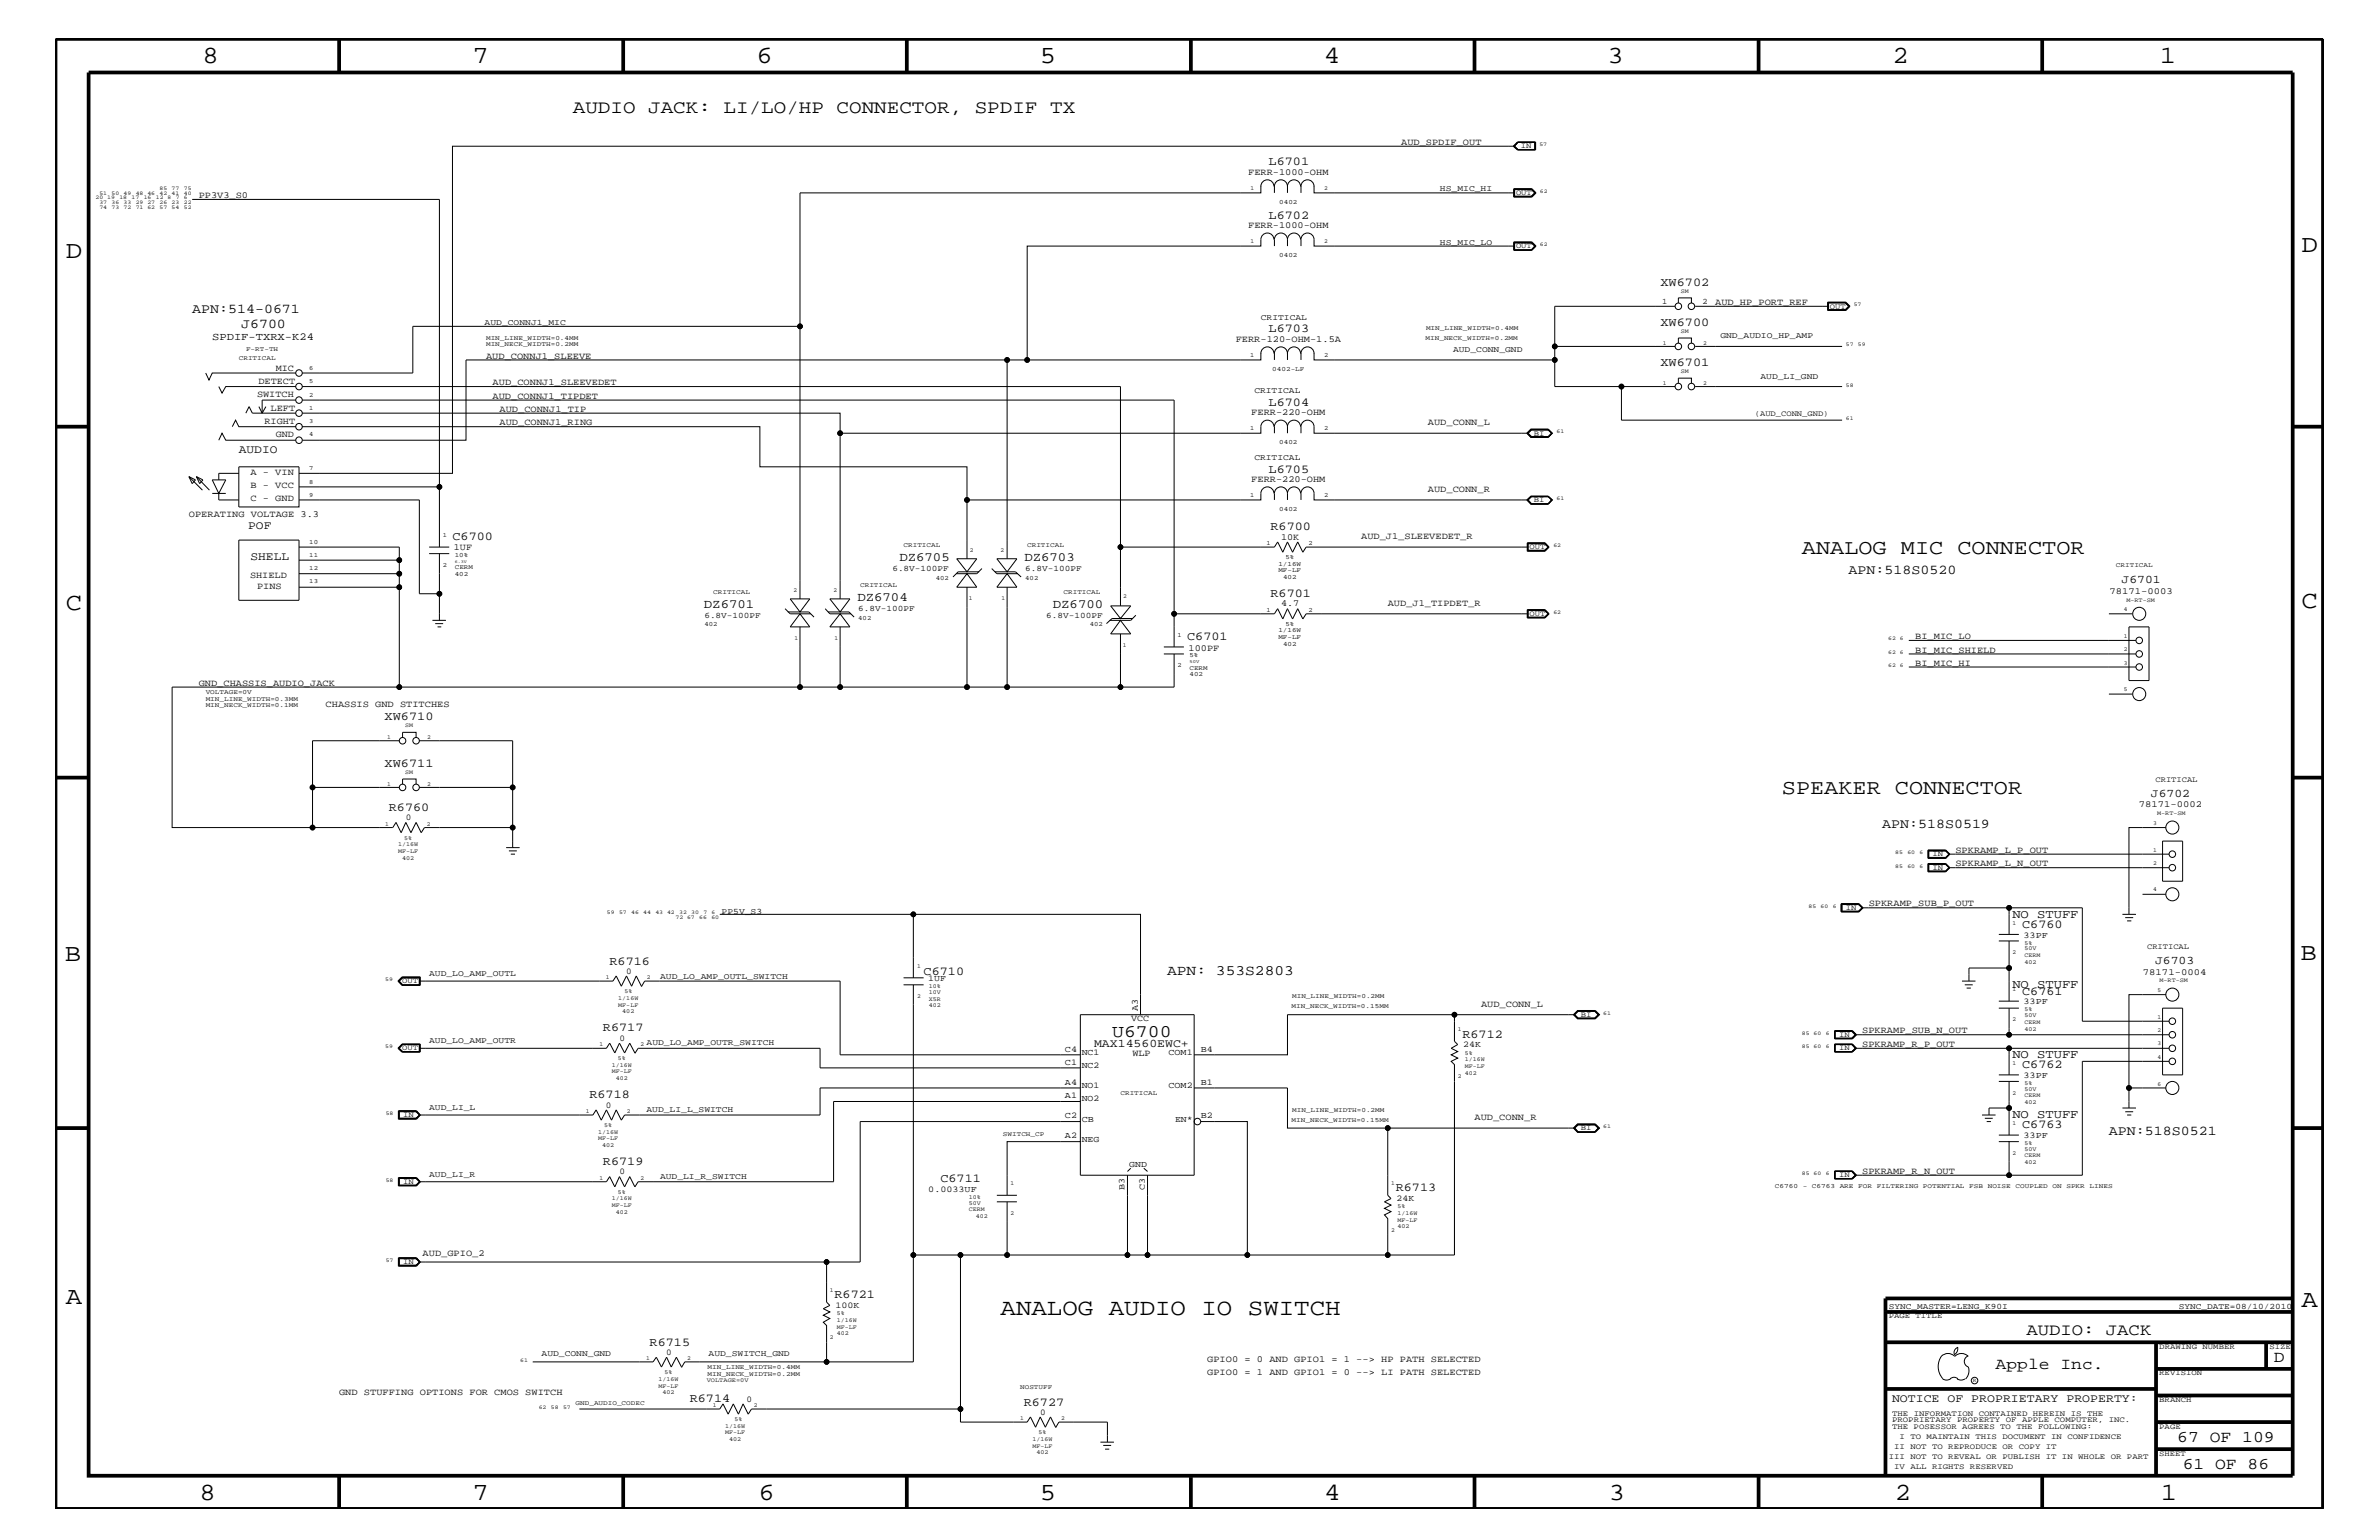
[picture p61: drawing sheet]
<svg xmlns="http://www.w3.org/2000/svg" width="432mm" height="279mm" viewBox="0 0 432 279" stroke-linecap="round" stroke-linejoin="round" font-family="sans-serif">
<defs><g id="words">
<g font-size="4.5">
<text x="36.7" y="11.5">8</text>
<text x="85.8" y="11.5">7</text>
<text x="137.3" y="11.5">6</text>
<text x="188.7" y="11.5">5</text>
<text x="240.3" y="11.5">4</text>
<text x="291.8" y="11.5">3</text>
<text x="343.5" y="11.5">2</text>
<text x="392" y="11.5">1</text>
<text x="11.9" y="46.8">D</text>
<text x="417.7" y="45.7">D</text>
<text x="11.9" y="110.6">C</text>
<text x="417.7" y="110.3">C</text>
<text x="11.8" y="174.3">B</text>
<text x="417.6" y="174.2">B</text>
<text x="11.9" y="236.7">A</text>
<text x="417.7" y="237.1">A</text>
<text x="36.2" y="272.1">8</text>
<text x="85.8" y="272.1">7</text>
<text x="137.7" y="272.1">6</text>
<text x="188.7" y="272.1">5</text>
<text x="240.4" y="272.1">4</text>
<text x="292" y="272.1">3</text>
<text x="343.9" y="272.1">2</text>
<text x="392.2" y="272.1">1</text>
</g>
<text font-size="4.2" x="181.6" y="238.6">ANALOG AUDIO IO SWITCH</text>
<g font-size="3.8">
<text x="327.1" y="100.4">ANALOG MIC CONNECTOR</text>
<text x="323.4" y="144">SPEAKER CONNECTOR</text>
</g>
<text font-size="3.4" x="104" y="20.4">AUDIO JACK: LI/LO/HP CONNECTOR, SPDIF TX</text>
<text font-size="3.2" x="201.9" y="188.1">U6700</text>
<g font-size="3">
<text x="367.8" y="242.3">AUDIO: JACK</text>
<text x="362.2" y="248.4">Apple Inc.</text>
<text x="412.7" y="247.1">D</text>
<text x="395.2" y="261.6">67 OF 109</text>
<text x="396.2" y="266.6">61 OF 86</text>
</g>
<text font-size="2.6" x="211.8" y="176.8">APN: 353S2803</text>
<g font-size="2.5">
<text x="34.9" y="56.8">APN:514-0671</text>
<text x="43.8" y="59.5">J6700</text>
<text x="335.5" y="104.1">APN:518S0520</text>
<text x="341.6" y="150.1">APN:518S0519</text>
<text x="382.8" y="205.9">APN:518S0521</text>
</g>
<g font-size="2.3">
<text x="163.2" y="101.8">DZ6705</text>
<text x="185.9" y="101.8">DZ6703</text>
<text x="127.8" y="110.3">DZ6701</text>
<text x="155.6" y="109.1">DZ6704</text>
<text x="191.1" y="110.3">DZ6700</text>
</g>
<g font-size="2.2">
<text x="230.3" y="30">L6701</text>
<text x="230.3" y="39.7">L6702</text>
<text x="301.4" y="51.8">XW6702</text>
<text x="301.4" y="59.1">XW6700</text>
<text x="230.3" y="60.3">L6703</text>
<text x="301.4" y="66.4">XW6701</text>
<text x="230.3" y="73.7">L6704</text>
<text x="230.3" y="85.8">L6705</text>
<text x="82.1" y="98">C6700</text>
<text x="230.6" y="96.2">R6700</text>
<text x="230.6" y="108.3">R6701</text>
<text x="215.5" y="116.2">C6701</text>
<text x="69.8" y="130.7">XW6710</text>
<text x="69.8" y="139.1">XW6711</text>
<text x="70.6" y="147.1">R6760</text>
<text x="365.3" y="166.5">NO STUFF</text>
<text x="367" y="168.3">C6760</text>
<text x="110.6" y="175">R6716</text>
<text x="167.6" y="176.8">C6710</text>
<text x="365.3" y="179.3">NO STUFF</text>
<text x="367" y="180.5">C6761</text>
<text x="109.4" y="187.1">R6717</text>
<text x="265.4" y="188.2">R6712</text>
<text x="365.3" y="192">NO STUFF</text>
<text x="367" y="193.7">C6762</text>
<text x="107" y="199.2">R6718</text>
<text x="365.3" y="202.9">NO STUFF</text>
<text x="367" y="204.7">C6763</text>
<text x="109.4" y="211.4">R6719</text>
<text x="170.7" y="214.4">C6711</text>
<text x="253.3" y="216.1">R6713</text>
<text x="151.5" y="235.5">R6721</text>
<text x="117.9" y="244.1">R6715</text>
<text x="125.2" y="254.4">R6714</text>
<text x="185.8" y="255">R6727</text>
</g>
<g font-size="2.1">
<text x="43.3" y="82.2">AUDIO</text>
<text x="45" y="96">POF</text>
<text x="45.5" y="101.5">SHELL</text>
<text x="385.1" y="105.8">J6701</text>
<text x="390.4" y="144.6">J6702</text>
<text x="391.2" y="174.9">J6703</text>
<text x="198.6" y="190">MAX14560EWC+</text>
<text x="343.4" y="254.4">NOTICE OF PROPRIETARY PROPERTY:</text>
</g>
<text font-size="1.9" x="38.5" y="61.8">SPDIF-TXRX-K24</text>
<g font-size="1.7">
<text x="254.3" y="26.3">AUD_SPDIF_OUT</text>
<text x="36.1" y="35.9">PP3V3_S0</text>
<text x="226.6" y="31.7">FERR-1000-OHM</text>
<text x="226.6" y="41.4">FERR-1000-OHM</text>
<text x="311.3" y="55.3">AUD_HP_PORT_REF</text>
<text x="88.2" y="65.1">AUD_CONNJ1_SLEEVE</text>
<text x="224.3" y="62">FERR-120-OHM-1.5A</text>
<text x="46.9" y="69.6">DETECT</text>
<text x="50" y="67.3">MIC</text>
<text x="89.4" y="69.9">AUD_CONNJ1_SLEEVEDET</text>
<text x="46.7" y="72.1">SWITCH</text>
<text x="48" y="76.9">RIGHT</text>
<text x="49.1" y="74.5">LEFT</text>
<text x="89.4" y="72.3">AUD_CONNJ1_TIPDET</text>
<text x="90.7" y="77.2">AUD_CONNJ1_RING</text>
<text x="90.7" y="74.7">AUD_CONNJ1_TIP</text>
<text x="227.1" y="75.4">FERR-220-OHM</text>
<text x="259.2" y="77.2">AUD_CONN_L</text>
<text x="50" y="79.4">GND</text>
<text x="45.5" y="88.6">B - VCC</text>
<text x="45.5" y="86.1">A - VIN</text>
<text x="227.1" y="87.5">FERR-220-OHM</text>
<text x="259.2" y="89.3">AUD_CONN_R</text>
<text x="34.3" y="93.8">OPERATING VOLTAGE 3.3</text>
<text x="45.5" y="91">C - GND</text>
<text x="82.4" y="99.9">1UF</text>
<text x="232.5" y="97.9">10K</text>
<text x="247.1" y="97.7">AUD_J1_SLEEVEDET_R</text>
<text x="45.4" y="104.9">SHIELD</text>
<text x="46.7" y="106.9">PINS</text>
<text x="382.9" y="107.7">78171-0003</text>
<text x="232.5" y="110">4.7</text>
<text x="251.9" y="109.9">AUD_J1_TIPDET_R</text>
<text x="215.7" y="118.1">100PF</text>
<text x="347.6" y="115.9">BI_MIC_LO</text>
<text x="347.6" y="118.4">BI_MIC_SHIELD</text>
<text x="36.1" y="124.4">GND_CHASSIS_AUDIO_JACK</text>
<text x="347.6" y="120.8">BI_MIC_HI</text>
<text x="59.1" y="128.3">CHASSIS GND STITCHES</text>
<text x="388.2" y="146.5">78171-0002</text>
<text x="354.9" y="154.7">SPKRAMP_L_P_OUT</text>
<text x="354.9" y="157.2">SPKRAMP_L_N_OUT</text>
<text x="339.2" y="164.5">SPKRAMP_SUB_P_OUT</text>
<text x="389" y="176.8">78171-0004</text>
<text x="205.3" y="185.3">VCC</text>
<text x="206.5" y="183.5" transform="rotate(-90 206.5 183.5)">A3</text>
<text x="268.8" y="182.7">AUD_CONN_L</text>
<text x="205.5" y="191.6">WLP</text>
<text x="338" y="187.5">SPKRAMP_SUB_N_OUT</text>
<text x="338" y="189.9">SPKRAMP_R_P_OUT</text>
<text x="267.6" y="203.2">AUD_CONN_R</text>
<text x="338" y="213">SPKRAMP_R_N_OUT</text>
<text x="76.7" y="227.9">AUD_GPIO_2</text>
<text x="219.1" y="249.5">GPIO0 = 1 AND GPIO1 = 0 --&gt; LI PATH SELECTED</text>
<text x="219.1" y="247.1">GPIO0 = 0 AND GPIO1 = 1 --&gt; HP PATH SELECTED</text>
<text x="61.6" y="253.2">GND STUFFING OPTIONS FOR CMOS SWITCH</text>
</g>
<g font-size="1.6">
<text x="73.7" y="148.8">0</text>
<text x="367.3" y="170.1">33PF</text>
<text x="113.6" y="176.7">0</text>
<text x="168.5" y="178">1UF</text>
<text x="367.3" y="182.2">33PF</text>
<text x="112.4" y="188.8">0</text>
<text x="193.3" y="190.8">C4</text>
<text x="196.3" y="191.4">NC1</text>
<text x="212.1" y="191.4">COM1</text>
<text x="217.9" y="190.8">B4</text>
<text x="265.6" y="190">24K</text>
<text x="193.3" y="193.2">C1</text>
<text x="193.3" y="196.8">A4</text>
<text x="196.3" y="197.4">NO1</text>
<text x="196.3" y="193.7">NC2</text>
<text x="212.1" y="197.4">COM2</text>
<text x="217.9" y="196.8">B1</text>
<text x="367.3" y="195.6">33PF</text>
<text x="110" y="200.9">0</text>
<text x="193.3" y="202.9">C2</text>
<text x="193.3" y="199.2">A1</text>
<text x="196.3" y="203.5">CB</text>
<text x="196.3" y="199.8">NO2</text>
<text x="213.3" y="203.5">EN*</text>
<text x="217.9" y="202.9">B2</text>
<text x="193.3" y="206.5">A2</text>
<text x="196.3" y="207.1">NEG</text>
<text x="367.3" y="206.5">33PF</text>
<text x="112.4" y="213">0</text>
<text x="204.1" y="215.8" transform="rotate(-90 204.1 215.8)">B3</text>
<text x="205" y="211.7">GND</text>
<text x="207.8" y="215.8" transform="rotate(-90 207.8 215.8)">C3</text>
<text x="168.5" y="216.2">0.0033UF</text>
<text x="253.5" y="217.9">24K</text>
<text x="151.6" y="237.3">100K</text>
<text x="120.9" y="245.8">0</text>
<text x="135.5" y="254.3">0</text>
<text x="188.8" y="256.7">0</text>
</g>
<g font-size="1.5">
<text x="261.4" y="34.7">HS_MIC_HI</text>
<text x="261.4" y="44.4">HS_MIC_LO</text>
<text x="88" y="59">AUD_CONNJ1_MIC</text>
<text x="228.9" y="58">CRITICAL</text>
<text x="301.7" y="55.2">1</text>
<text x="309" y="55.2">2</text>
<text x="263.7" y="63.9">AUD_CONN_GND</text>
<text x="312.3" y="61.4">GND_AUDIO_HP_AMP</text>
<text x="227.7" y="71.3">CRITICAL</text>
<text x="319.5" y="68.7">AUD_LI_GND</text>
<text x="227.7" y="83.5">CRITICAL</text>
<text x="162" y="103.7">6.8V-100PF</text>
<text x="186.1" y="103.7">6.8V-100PF</text>
<text x="127.8" y="112.1">6.8V-100PF</text>
<text x="155.8" y="110.9">6.8V-100PF</text>
<text x="189.9" y="112.1">6.8V-100PF</text>
<text x="131" y="165.8">PP5V_S3</text>
<text x="77.9" y="177.1">AUD_LO_AMP_OUTL</text>
<text x="119.8" y="177.6">AUD_LO_AMP_OUTL_SWITCH</text>
<text x="77.9" y="189.3">AUD_LO_AMP_OUTR</text>
<text x="117.3" y="189.7">AUD_LO_AMP_OUTR_SWITCH</text>
<text x="77.9" y="201.4">AUD_LI_L</text>
<text x="117.3" y="201.8">AUD_LI_L_SWITCH</text>
<text x="77.9" y="213.5">AUD_LI_R</text>
<text x="119.8" y="213.9">AUD_LI_R_SWITCH</text>
<text x="342.8" y="237.4">SYNC_MASTER=LENG_K90I</text>
<text x="395.5" y="237.4">SYNC_DATE=08/10/2010</text>
<text x="98.3" y="246">AUD_CONN_GND</text>
<text x="128.6" y="246">AUD_SWITCH_GND</text>
</g>
<g font-size="1.4">
<text x="276" y="26.9">IN</text>
<text x="275.2" y="35.3">OUT</text>
<text x="275.2" y="45.1">OUT</text>
<text x="332.1" y="56">OUT</text>
<text x="318.5" y="75.6">(AUD_CONN_GND)</text>
<text x="278.4" y="79">BI</text>
<text x="278.4" y="91.1">BI</text>
<text x="277.6" y="99.6">OUT</text>
<text x="277.6" y="111.7">OUT</text>
<text x="391.2" y="141.8">CRITICAL</text>
<text x="350.8" y="155.4">IN</text>
<text x="350.8" y="157.8">IN</text>
<text x="335" y="165">IN</text>
<text x="389.7" y="172.2">CRITICAL</text>
<text x="73" y="178.4">OUT</text>
<text x="286.9" y="184.4">BI</text>
<text x="73" y="190.5">OUT</text>
<text x="333.8" y="188.1">IN</text>
<text x="333.8" y="190.5">IN</text>
<text x="73.2" y="202.6">IN</text>
<text x="286.9" y="205.1">BI</text>
<text x="73.2" y="214.7">IN</text>
<text x="333.8" y="213.6">IN</text>
<text x="73.2" y="229.3">IN</text>
<text x="342.8" y="239.2">PAGE TITLE</text>
<text x="391.9" y="244.7">DRAWING NUMBER</text>
<text x="411.9" y="244.7">SIZE</text>
<text x="391.9" y="249.5">REVISION</text>
<text x="343.4" y="256.8">THE INFORMATION CONTAINED HEREIN IS THE</text>
<text x="391.9" y="254.4">BRANCH</text>
<text x="343.4" y="259.3">THE POSESSOR AGREES TO THE FOLLOWING:</text>
<text x="343.4" y="258">PROPRIETARY PROPERTY OF APPLE COMPUTER, INC.</text>
<text x="343.8" y="262.9">II NOT TO REPRODUCE OR COPY IT</text>
<text x="344.8" y="261.1">I TO MAINTAIN THIS DOCUMENT IN CONFIDENCE</text>
<text x="391.9" y="259.3">PAGE</text>
<text x="342.8" y="264.7">III NOT TO REVEAL OR PUBLISH IT IN WHOLE OR PART</text>
<text x="343.8" y="266.6">IV ALL RIGHTS RESERVED</text>
<text x="391.9" y="264.1">SHEET</text>
</g>
<g font-size="1.2">
<text x="232.2" y="36.9">0402</text>
<text x="232.2" y="46.6">0402</text>
<text x="258.8" y="59.8">MIN_LINE_WIDTH=0.4MM</text>
<text x="43.3" y="65.3">CRITICAL</text>
<text x="44.7" y="63.6">F-RT-TH</text>
<text x="88.2" y="61.7">MIN_LINE_WIDTH=0.4MM</text>
<text x="88.2" y="62.9">MIN_NECK_WIDTH=0.2MM</text>
<text x="226.9" y="64.7">1</text>
<text x="240.4" y="64.7">2</text>
<text x="258.7" y="61.8">MIN_NECK_WIDTH=0.2MM</text>
<text x="56.1" y="69.5">5</text>
<text x="56.1" y="67.1">6</text>
<text x="56.1" y="72">2</text>
<text x="230.9" y="67.3">0402-LF</text>
<text x="56.1" y="74.4">1</text>
<text x="56.1" y="76.8">3</text>
<text x="56.1" y="79.2">4</text>
<text x="226.9" y="78">1</text>
<text x="232.2" y="80.5">0402</text>
<text x="240.4" y="78">2</text>
<text x="56.1" y="85.3">7</text>
<text x="56.1" y="87.7">8</text>
<text x="56.1" y="90.1">9</text>
<text x="226.9" y="90.1">1</text>
<text x="232.2" y="92.7">0402</text>
<text x="240.4" y="90.1">2</text>
<text x="56.1" y="98.7">10</text>
<text x="56.1" y="101">11</text>
<text x="80.3" y="97.4">1</text>
<text x="82.5" y="101">10%</text>
<text x="164" y="99.3">CRITICAL</text>
<text x="186.4" y="99.3">CRITICAL</text>
<text x="229.9" y="98.8">1</text>
<text x="233.3" y="101.4">5%</text>
<text x="237.5" y="98.8">2</text>
<text x="56.1" y="103.5">12</text>
<text x="56.1" y="105.9">13</text>
<text x="80.3" y="102.9">2</text>
<text x="82.5" y="103.3">CERM</text>
<text x="82.5" y="104.6">402</text>
<text x="129.5" y="107.7">CRITICAL</text>
<text x="156.1" y="106.5">CRITICAL</text>
<text x="169.8" y="105.2">402</text>
<text x="186.1" y="105.2">402</text>
<text x="193" y="107.7">CRITICAL</text>
<text x="232" y="103.8">MF-LF</text>
<text x="232" y="102.6">1/16W</text>
<text x="232.9" y="105">402</text>
<text x="384" y="102.9">CRITICAL</text>
<text x="127.8" y="113.7">402</text>
<text x="155.8" y="112.5">402</text>
<text x="197.8" y="113.7">402</text>
<text x="229.9" y="111">1</text>
<text x="233.3" y="113.6">5%</text>
<text x="237.5" y="111">2</text>
<text x="213.7" y="115.6">1</text>
<text x="215.9" y="119.2">5%</text>
<text x="232" y="114.8">1/16W</text>
<text x="232" y="115.9">MF-LF</text>
<text x="232.9" y="117.2">402</text>
<text x="37.3" y="125.9">VOLTAGE=0V</text>
<text x="213.7" y="121">2</text>
<text x="215.9" y="122.7">402</text>
<text x="215.9" y="121.5">CERM</text>
<text x="37.3" y="127.1">MIN_LINE_WIDTH=0.3MM</text>
<text x="37.3" y="128.3">MIN_NECK_WIDTH=0.1MM</text>
<text x="234.4" y="182.9">MIN_NECK_WIDTH=0.15MM</text>
<text x="234.5" y="181">MIN_LINE_WIDTH=0.2MM</text>
<text x="203.4" y="198.7">CRITICAL</text>
<text x="234.4" y="203.6">MIN_NECK_WIDTH=0.15MM</text>
<text x="234.5" y="201.7">MIN_LINE_WIDTH=0.2MM</text>
<text x="182" y="206">SWITCH_CP</text>
<text x="322.2" y="215.6">C6760</text>
<text x="327.2" y="215.6">-</text>
<text x="328.9" y="215.6">C6763</text>
<text x="333.9" y="215.6">ARE</text>
<text x="337.3" y="215.6">FOR</text>
<text x="340.6" y="215.6">FILTERING</text>
<text x="349" y="215.6">POTENTIAL</text>
<text x="357.4" y="215.6">FSB</text>
<text x="360.8" y="215.6">NOISE</text>
<text x="365.8" y="215.6">COUPLED</text>
<text x="372.5" y="215.6">ON</text>
<text x="375.1" y="215.6">SPKR</text>
<text x="379.3" y="215.6">LINES</text>
<text x="128.4" y="248.4">MIN_LINE_WIDTH=0.4MM</text>
<text x="128.4" y="249.6">MIN_NECK_WIDTH=0.2MM</text>
<text x="185.2" y="252">NOSTUFF</text>
<text x="104.5" y="255">GND_AUDIO_CODEC</text>
</g>
<g font-size="1.1">
<text x="227" y="34.4">1</text>
<text x="240.4" y="34.4">2</text>
<text x="227" y="44.1">1</text>
<text x="240.4" y="44.1">2</text>
<text x="305.1" y="53.2">SM</text>
<text x="301.8" y="62.5">1</text>
<text x="305.1" y="60.4">SM</text>
<text x="309.1" y="62.5">2</text>
<text x="301.8" y="69.8">1</text>
<text x="305.1" y="67.7">SM</text>
<text x="309.1" y="69.8">2</text>
<text x="176" y="100.1">2</text>
<text x="181.6" y="100.1">2</text>
<text x="144" y="107.4">2</text>
<text x="151.3" y="107.4">2</text>
<text x="175.9" y="108.9">1</text>
<text x="181.8" y="108.9">1</text>
<text x="203.9" y="108.6">2</text>
<text x="385.5" y="110.9">4</text>
<text x="386" y="109.2">M-RT-SM</text>
<text x="144.2" y="116.2">1</text>
<text x="151.5" y="116.2">1</text>
<text x="203.8" y="117.4">1</text>
<text x="385.5" y="115.7">1</text>
<text x="385.5" y="118.1">2</text>
<text x="385.5" y="125.4">5</text>
<text x="385.5" y="120.6">3</text>
<text x="73.5" y="131.9">SM</text>
<text x="70.3" y="134.1">1</text>
<text x="77.6" y="134.1">2</text>
<text x="70.3" y="142.5">1</text>
<text x="73.5" y="140.4">SM</text>
<text x="77.6" y="142.5">2</text>
<text x="69.9" y="149.8">1</text>
<text x="77.5" y="149.8">2</text>
<text x="390.8" y="149.6">3</text>
<text x="391.5" y="147.9">M-RT-SM</text>
<text x="72.3" y="154.7">MF-LF</text>
<text x="72.3" y="153.5">1/16W</text>
<text x="73" y="156">402</text>
<text x="73.4" y="152.3">5%</text>
<text x="390.8" y="154.5">1</text>
<text x="390.8" y="161.7">4</text>
<text x="390.8" y="156.9">2</text>
<text x="365.3" y="167.8">1</text>
<text x="365.3" y="173.2">2</text>
<text x="367.5" y="171.4">5%</text>
<text x="367.5" y="172.4">50V</text>
<text x="367.5" y="173.7">CERM</text>
<text x="110" y="177.7">1</text>
<text x="117.4" y="177.7">2</text>
<text x="166.5" y="175.6">1</text>
<text x="168.6" y="179.3">10%</text>
<text x="365.3" y="179.9">1</text>
<text x="367.5" y="174.9">402</text>
<text x="391.6" y="179.9">5</text>
<text x="392" y="178.3">M-RT-SM</text>
<text x="112.2" y="182.7">MF-LF</text>
<text x="112.2" y="181.4">1/16W</text>
<text x="112.9" y="183.8">402</text>
<text x="113.3" y="180.2">5%</text>
<text x="166.5" y="181">2</text>
<text x="168.6" y="182.7">402</text>
<text x="168.6" y="181.6">X5R</text>
<text x="168.6" y="180.4">10V</text>
<text x="365.3" y="185.3">2</text>
<text x="367.5" y="184.6">50V</text>
<text x="367.5" y="183.5">5%</text>
<text x="367.5" y="185.8">CERM</text>
<text x="391.6" y="184.9">1</text>
<text x="108.8" y="189.8">1</text>
<text x="116.2" y="189.8">2</text>
<text x="264.6" y="187.1">1</text>
<text x="265.9" y="191.4">5%</text>
<text x="367.5" y="187">402</text>
<text x="391.6" y="187.2">2</text>
<text x="391.6" y="189.7">3</text>
<text x="111" y="193.6">1/16W</text>
<text x="111" y="194.8">MF-LF</text>
<text x="111.8" y="195.9">402</text>
<text x="112.1" y="192.3">5%</text>
<text x="264.6" y="195.6">2</text>
<text x="265.9" y="192.6">1/16W</text>
<text x="265.9" y="193.7">MF-LF</text>
<text x="265.9" y="195">402</text>
<text x="365.3" y="193.2">1</text>
<text x="367.5" y="197.9">50V</text>
<text x="367.5" y="196.8">5%</text>
<text x="391.6" y="197">6</text>
<text x="391.6" y="192.1">4</text>
<text x="106.3" y="201.9">1</text>
<text x="113.8" y="201.9">2</text>
<text x="365.3" y="198.7">2</text>
<text x="367.5" y="200.3">402</text>
<text x="367.5" y="199.1">CERM</text>
<text x="108.6" y="205.7">1/16W</text>
<text x="108.6" y="206.9">MF-LF</text>
<text x="109.3" y="208.1">402</text>
<text x="109.7" y="204.4">5%</text>
<text x="365.3" y="204.1">1</text>
<text x="365.3" y="209.6">2</text>
<text x="367.5" y="208.8">50V</text>
<text x="367.5" y="207.7">5%</text>
<text x="108.8" y="214.1">1</text>
<text x="116.2" y="214.1">2</text>
<text x="183.4" y="215">1</text>
<text x="252.5" y="215">1</text>
<text x="367.5" y="211.3">402</text>
<text x="367.5" y="210">CERM</text>
<text x="111" y="217.8">1/16W</text>
<text x="111" y="219">MF-LF</text>
<text x="111.8" y="220.2">402</text>
<text x="112.1" y="216.6">5%</text>
<text x="175.9" y="217.5">10%</text>
<text x="175.9" y="218.6">50V</text>
<text x="175.9" y="219.7">CERM</text>
<text x="177.1" y="220.9">402</text>
<text x="183.4" y="220.4">2</text>
<text x="253.7" y="219.2">5%</text>
<text x="253.7" y="221.7">MF-LF</text>
<text x="253.7" y="220.4">1/16W</text>
<text x="252.5" y="223.5">2</text>
<text x="253.7" y="222.9">402</text>
<text x="150.6" y="234.4">1</text>
<text x="151.9" y="239.9">1/16W</text>
<text x="151.9" y="238.6">5%</text>
<text x="150.6" y="242.9">2</text>
<text x="151.9" y="241.1">MF-LF</text>
<text x="151.9" y="242.3">402</text>
<text x="117.3" y="246.7">1</text>
<text x="119.5" y="250.6">1/16W</text>
<text x="119.5" y="251.7">MF-LF</text>
<text x="120.6" y="249.3">5%</text>
<text x="124.7" y="246.7">2</text>
<text x="128.3" y="250.7">VOLTAGE=0V</text>
<text x="120.2" y="252.9">402</text>
<text x="129.4" y="255.2">1</text>
<text x="133.3" y="257.8">5%</text>
<text x="136.8" y="255.2">2</text>
<text x="185.2" y="257.7">1</text>
<text x="192.6" y="257.7">2</text>
<text x="131.6" y="259">1/16W</text>
<text x="131.6" y="260.2">MF-LF</text>
<text x="132.3" y="261.4">402</text>
<text x="187.4" y="262.7">MF-LF</text>
<text x="187.4" y="261.4">1/16W</text>
<text x="188.1" y="263.8">402</text>
<text x="188.5" y="260.2">5%</text>
</g>
<g font-size="1">
<text x="279.4" y="26.5">57</text>
<text x="18" y="35.3">51</text>
<text x="20.2" y="35.3">50</text>
<text x="22.4" y="35.3">49</text>
<text x="24.6" y="35.3">48 46</text>
<text x="29" y="34.5">85</text>
<text x="29" y="35.3">42</text>
<text x="31.2" y="34.5">77</text>
<text x="31.2" y="35.3">41</text>
<text x="33.4" y="34.5">75</text>
<text x="33.4" y="35.3">40</text>
<text x="279.5" y="35">62</text>
<text x="17.4" y="36.2">20 19</text>
<text x="18" y="38">74</text>
<text x="18" y="37">37</text>
<text x="20.2" y="38">73</text>
<text x="20.2" y="37">36</text>
<text x="21.7" y="36.2">18</text>
<text x="22.4" y="38">72</text>
<text x="22.4" y="37">33</text>
<text x="23.9" y="36.2">17</text>
<text x="24.6" y="38">71 62</text>
<text x="24.6" y="37">29 27</text>
<text x="26.1" y="36.2">16</text>
<text x="28.3" y="36.2">12 8</text>
<text x="29" y="38">57</text>
<text x="29" y="37">26</text>
<text x="31.2" y="38">54</text>
<text x="31.2" y="37">23</text>
<text x="31.9" y="36.2">7</text>
<text x="33.4" y="38">52</text>
<text x="33.4" y="36.2">6</text>
<text x="33.4" y="37">22</text>
<text x="279.5" y="44.6">62</text>
<text x="336.5" y="55.6">57</text>
<text x="335" y="62.9">57</text>
<text x="337.2" y="62.9">59</text>
<text x="335" y="70.1">58</text>
<text x="335" y="76.2">61</text>
<text x="282.5" y="78.6">61</text>
<text x="282.5" y="90.7">61</text>
<text x="281.9" y="99.3">62</text>
<text x="281.9" y="111.4">62</text>
<text x="342.7" y="116.2">62 6</text>
<text x="342.7" y="118.6">62 6</text>
<text x="342.7" y="121">62 6</text>
<text x="344" y="155">85</text>
<text x="346.2" y="155">60</text>
<text x="348.4" y="155">6</text>
<text x="344" y="157.4">85</text>
<text x="346.2" y="157.4">60</text>
<text x="348.4" y="157.4">6</text>
<text x="110.2" y="165.9">59</text>
<text x="112.4" y="165.9">57</text>
<text x="114.6" y="165.9">46</text>
<text x="116.8" y="165.9">44</text>
<text x="119" y="165.9">43 42</text>
<text x="122.6" y="166.7">72 67</text>
<text x="123.3" y="165.9">32</text>
<text x="125.5" y="165.9">30</text>
<text x="126.9" y="166.7">66</text>
<text x="127.7" y="165.9">7</text>
<text x="129.1" y="165.9">6</text>
<text x="129.1" y="166.7">60</text>
<text x="328.3" y="164.7">85</text>
<text x="330.5" y="164.7">60</text>
<text x="332.7" y="164.7">6</text>
<text x="69.9" y="178">59</text>
<text x="291" y="184.1">61</text>
<text x="69.9" y="190.2">59</text>
<text x="327.1" y="187.7">85 60</text>
<text x="327.1" y="190.2">85 60</text>
<text x="331.4" y="187.7">6</text>
<text x="331.4" y="190.2">6</text>
<text x="70" y="202.3">58</text>
<text x="291" y="204.7">61</text>
<text x="70" y="214.4">58</text>
<text x="327.1" y="213.2">85 60</text>
<text x="331.4" y="213.2">6</text>
<text x="70" y="229">57</text>
<text x="94.4" y="247.1">61</text>
<text x="358.1" y="250.7">R</text>
<text x="97.8" y="255.6">62</text>
<text x="100" y="255.6">58</text>
<text x="102.2" y="255.6">57</text>
</g>
<g font-size=".8">
<text x="82.5" y="102.1">6.3V</text>
<text x="215.9" y="120.3">50V</text>
</g>
</g></defs>
<g fill="none" stroke="#000" stroke-width=".18">
<path d="M34.9 36.2h44.9v63.1M228.9 33.7v1.3h-83.7v73.7M228.9 33.8a1.19 1.19 0 0 1 1.1-1.2 1.19 1.19 0 0 1 1.2 1.2M231.3 33.8a1.19 1.19 0 0 1 1.2-1.2 1.19 1.19 0 0 1 1.2 1.2 1.19 1.19 0 0 1 1.2-1.2 1.19 1.19 0 0 1 1.2 1.2M231.3 33.7v1.3M233.7 33.7v1.3M236.1 33.8a1.19 1.19 0 0 1 1.2-1.2 1.19 1.19 0 0 1 1.2 1.2M236.1 33.7v1.3M238.5 33.7v1.3h36.4M274.7 26.5l.7-.7h3.3v1.4h-3.3zM274.7 34.2h3.3l.8 .8-.8 .8h-3.3zM274.9 26.5h-192.8v59.4h-27.8"/>
<path d="M274.9 34.4h3.1l.6 .6-.6 .6h-3.1zM275.5 25.9l-.6 .6 .6 .6M275.5 27.1h3.1M275.5 25.8l-.8 .7 .8 .7M275.5 25.9l-.7 .6 .7 .6M275.5 25.9h3.1M278 34.3h-3.2v1.4h3.2M278 34.3l.7 .7-.7 .7M278 34.3l.6 .7-.6 .7M278.6 25.9v1.2M278.6 25.8v1.4M145.2 59.2h-70.3v8.5h-20"/>
<path d="M231.2 43.5a1.19 1.19 0 0 0-1.2-1.2 1.19 1.19 0 0 0-1.1 1.2v1.1h-42.5v20.7h42.5v-1.3M233.7 43.5a1.19 1.19 0 0 1 1.2-1.2 1.19 1.19 0 0 1 1.2 1.2M233.7 43.5a1.19 1.19 0 0 0-1.2-1.2 1.19 1.19 0 0 0-1.2 1.2v1.1M233.7 43.5v1.1M236.1 44.6v-1.1a1.19 1.19 0 0 1 1.2-1.2 1.19 1.19 0 0 1 1.2 1.2v1.1h36.4M274.7 43.9h3.3l.8 .7-.8 .8h-3.3zM274.8 45.3h3.2M274.8 45.4v-1.4h3.2l.7 .6-.7 .8M274.8 44.1h3.2M274.9 44.1v1.2M278 44.1l.6 .5-.6 .7M304 55.6h-21.8v7.3h21.8"/>
<path d="M304.6 55v-1h2.4v1M307.7 55.6h24.2M331.7 54.8h3.3l.8 .8-.8 .7h-3.3zM331.9 55h3l.6 .6-.6 .6h-3zM334.9 54.9l.7 .7-.7 .6h-3.1M334.9 54.9l.8 .7-.8 .7M334.9 54.9h-3.1v1.4M37.3 67.7l.6 1.2 .6-1.2h15.2M39.7 70.1l.6 1.2 .7-1.2h12.7M39.7 79.9l.6-1.3 .7 1.3h12.7M42.2 77.4l.6-1.2 .5 1.2h10.4M44.6 75l.6-1.2 .6 1.2h7.9"/>
<path d="M47 73.8l.6 1.2M48.3 73.8l-.7 1.2M53.7 72.6h-6.1v2.4M54.9 77.4h83v7.3h37.6v6h53.4v-1.2a1.19 1.19 0 0 1 1.1-1.2 1.19 1.19 0 0 1 1.2 1.2M54.9 75h97.6v3.6h76.4v-1.2a1.19 1.19 0 0 1 1.1-1.2 1.19 1.19 0 0 1 1.2 1.2M54.9 70.1h148.5v29.2M54.9 72.6h158.2v38.8M152.5 78.6v30.1M182.8 65.3h-98.2v14.6h-29.7M186.4 65.3h-3.6v36.1M228.9 64.1a1.19 1.19 0 0 1 1.1-1.2 1.19 1.19 0 0 1 1.2 1.2M231.3 64.1a1.19 1.19 0 0 1 1.2-1.2 1.19 1.19 0 0 1 1.2 1.2 1.19 1.19 0 0 1 1.2-1.2 1.19 1.19 0 0 1 1.2 1.2"/>
<path d="M231.3 64v1.3M233.7 77.4a1.19 1.19 0 0 1 1.2-1.2 1.19 1.19 0 0 1 1.2 1.2M233.7 77.4a1.19 1.19 0 0 0-1.2-1.2 1.19 1.19 0 0 0-1.2 1.2v1.2M233.7 64v1.3M233.7 77.4v1.2M236.1 64.1a1.19 1.19 0 0 1 1.2-1.2 1.19 1.19 0 0 1 1.2 1.2M236.1 64v1.3M238.5 64v1.3h43.7M277.3 78.6l.7-.6h3l.7 .6-.7 .7h-3zM277.9 77.9h3.1l.7 .7-.7 .8h-3.1l-.7-.8zM277.9 77.8h3.1l.8 .8-.8 .8h-3.1l-.8-.8zM281 78h-3l-.6 .6h-38.9v-1.2a1.19 1.19 0 0 0-1.2-1.2 1.19 1.19 0 0 0-1.2 1.2v1.2"/>
<path d="M281 78l.6 .6-.6 .6h-3l-.6-.6M282.2 62.9v7.2h21.8M294.3 70.1v6.1h40M304.6 62.3v-1h2.4v1M304.6 69.5v-.9h2.4v.9M307.7 62.9h26.6M307.7 70.1h26.6M34.3 86.5l2.4 2.4M34.3 86.5l1.2 .6-.6 .6zM35.6 86.5l1.2 .6-.6 .6zM35.6 86.5l2.4 2.4M38.5 87.1h2.5l-1.3 2.4z"/>
<path d="M38.5 89.5h2.5M39.7 89.5v1.2h3.6M43.3 84.7h11v7.3h-11zM43.3 98h11v10.9h-11zM43.3 85.9h-3.6v1.2M54.3 90.7h21.8v17h3.7v-7.3M54.3 99.3h18.2v2.3h-18.2M54.3 88.3h25.5M77.9 99.3h3.6M175.5 90.7v10.7M233.7 89.5a1.19 1.19 0 0 1 1.2-1.2 1.19 1.19 0 0 1 1.2 1.2M233.7 89.5a1.19 1.19 0 0 0-1.2-1.2 1.19 1.19 0 0 0-1.2 1.2v1.2"/>
<path d="M233.7 89.5v1.2M277.2 98.5h3.2l.8 .8-.8 .7h-3.2zM277.3 98.5v1.4h3.1l.7-.6-.7-.8M277.3 98.6h3.1l.6 .7M277.4 90.7l.6 .7h3M277.4 99.3h-40.3l-.6 .9-1-1.9-.9 1.9-.9-1.9-.9 1.9-.9-1.9-.6 1h-27.9v10.6M281 90.1h-3l-.6 .6h-38.9v-1.2a1.19 1.19 0 0 0-1.2-1.2 1.19 1.19 0 0 0-1.2 1.2v1.2M281 90.1h-3l-.7 .6 .7 .7h3M281 90h-3.1l-.7 .7 .7 .8h3.1M281 90h-3.1l-.8 .7 .8 .8h3.1M281 90l.8 .7-.8 .8M281 90l.7 .7-.7 .8"/>
<path d="M281 90.1l.7 .6-.7 .7M281 90.1l.6 .6-.6 .7M281 99.3l-.6 .6h-3.1M281 99.3l-.7 .6M281 99.3l-.7-.6h-2.9v1.2M54.3 104.1h18.2M54.3 106.5h18.2M72.5 101.6v23.1M77.9 100.4h3.6M78.5 112.6h2.4M79 113.1h1.4M79.4 113.7h.7"/>
<path d="M79.8 107.7v4.9M142.5 110.4l.9 1h3.8M143 111h3.8l.9 1M143.4 108.7h3.6l-1.8 2.3zM145.2 111.4l1.8 2.3h-3.6zM145.2 113.7v11h7.3M149.8 110.4l.8 1h3.8M150.3 111h3.8l.9 1M150.6 108.7h3.7l-1.8 2.3zM152.5 111.4l1.8 2.3h-3.7zM152.5 113.7v11h23M173.7 101.4h3.6l-1.8 2.3z"/>
<path d="M175.5 104.1l1.8 2.4h-3.6zM175.5 106.5v18.2h7.3M177.7 103.7h-3.8l-.9 1M178.2 103.2l-.9 .9h-3.7M180 103.2l.9 .9h3.8M180.6 103.7h3.7l1 1M180.9 101.4h3.7l-1.8 2.3zM182.8 104.1l1.8 2.4h-3.7zM182.8 106.5v18.2h20.6M201.6 109.9h3.6l-1.8 2.3zM203.4 112.6l1.8 2.4h-3.6zM203.4 115v9.7h9.7v-6.1"/>
<path d="M205.6 112.2h-3.8l-1 .9M206.2 111.6l-1 1h-3.8M211.2 118.6h3.7M211.2 117.4h3.7M277.2 110.6h3.2l.8 .8-.8 .7h-3.2zM277.4 111.4h-40.3l-.6 .9-1-1.9-.9 1.9-.9-1.9-.9 1.9-.9-1.9-.6 1h-18.2v6M277.4 110.8h2.9l.7 .6-.7 .6h-2.9zM280.4 110.7h-3.1v1.3h3.1M280.4 110.7l.7 .7-.7 .6M280.4 110.7l.6 .7M281 111.4l-.6 .6M346.5 116.2h41.2"/>
<path d="M346.5 118.6h41.2M382.8 111.4h4.2M386.4 113.7h3.7v9.8h-3.7zM72.5 134.4h-15.8v8.5M73.1 133.8v-.9h2.4v.9M76.1 134.4h16.9v8.5M145.2 124.7h-114v25.4h25.5M346.5 121h41.2M382.8 125.9h4.2M56.7 142.9v7.2h14.6l.6-.9 .9 1.9 .9-1.9 .9 1.9 .9-1.9 1 1.9 .5-1h16v-7.2h-16.9M56.7 142.9h15.8M73.1 142.3v-1h2.4v1"/>
<path d="M91.9 153.8h2.4M92.4 154.4h1.4M92.7 155h.8M93 150.1v3.7M349.9 156.7h3.2l.8 .7-.8 .8h-3.2zM349.9 154.2h3.2l.8 .8-.8 .7h-3.2zM350 156.7h3.1l.7 .7-.7 .7h-3.1zM350 154.4h3.1M350.1 156.8h3l.6 .6-.6 .6h-3zM350.1 154.4v1.2h3l.6-.6M353.1 154.4l.7 .6M353.1 154.4l.6 .6"/>
<path d="M353.7 157.4h40M353.7 155h40M353.8 155l-.7-.7h-3.1v1.4M353.8 155l-.7 .6h-3.1M353.8 155l-.7 .7M392.5 152.6h3.7v7.3h-3.7zM393.1 150.1h-6.7v15.8M72.2 178l.8-.8h3.3v1.6h-3.3zM73 178.8l-.7-.8 .7-.7h3.2v1.5M73.1 177.4h3v1.3h-3M73.1 177.4l-.7 .6 .7 .7M73.1 177.4l-.6 .6 .6 .7"/>
<path d="M76.1 178h35.2l.5-.9 1 1.8 .9-1.8 .9 1.8 .9-1.8 .9 1.8M116.4 179l.6-1h35.5v13.4h43.6M130.6 165.9h35.2M164 178.7h3.6M164 177.4h3.6M165.8 177.4v-11.5h41.2v18.2M165.8 178.7v49h8.5M334.2 163.9h3.2l.8 .8-.8 .8h-3.2zM334.2 165.4h3.2M334.2 164h3.2M334.3 164v1.4M334.3 164.1h3l.7 .6-.7 .6h-3z"/>
<path d="M337.4 164l.7 .7-.7 .7M337.4 164l.6 .7M338 164.7l-.6 .7M338 164.7h26.7M356.1 178h2.5M356.6 178.7h1.5M357 179.3h.7M362.8 170.7h3.6M362.8 169.5h3.6M364.7 169.5v-4.8h13.3v20.6h15.7M364.7 175.6h-7.3v2.4M364.7 170.7v10.9"/>
<path d="M385.2 165.9h2.5M385.7 166.5h1.5M386.1 167.1h.7M388.9 162.2h4.2M73 189.4h3.3v1.5h-3.3M73 189.4l-.8 .8 .8 .7M73 189.4l-.7 .8 .7 .7M73.1 189.5h3v1.3h-3M73.1 189.5l-.7 .7 .7 .6M73.1 189.5l-.6 .7 .6 .6M76.1 190.2h34l.6-.9 .9 1.7 .8-1.7 1 1.7 .9-1.7 .9 1.7M76.2 189.4v1.5"/>
<path d="M115.2 191.1l.6-.9h33v3.5h47.3M196.1 184.1h20.6v29.1h-20.6zM196.1 197.4h-47.3v4.9h-35.4l-.6 .9-1-1.8-.8 1.8-.9-1.8-1 1.8-.9-1.8-.6 .9h-31.5M196.1 199.8h-44.8v14.6h-35.5l-.6 .9-.9-1.8-.9 1.8-1-1.8-.8 1.8-.9-1.8-.6 .9h-34M216.7 197.4h17v7.3h18.2M264 184.1v4.8l.6 .6-1.2 .7 1.2 .6-1.2 .6 1.2 .6-1.2 .6 .6 .6v34.5h-12.1v-6.6l-.6-.7 1.2-.6-1.2-.6 1.2-.6-1.2-.6 1.2-.5-.6-.6v-12.2M285.8 184.1l.6 .6h3.1l.6-.6-.6-.6h-3.1l-.6 .6h-52.1v7.3h-17M286.3 183.3h3.3l.7 .8-.7 .8h-3.3l-.7-.8zM289.5 183.4h-3.1l-.6 .7 .6 .7h3.1M289.5 183.4h-3.2l-.6 .7 .6 .7h3.2M289.5 183.4l.7 .7-.7 .7M333 187h3.2l.8 .7-.8 .8h-3.2z"/>
<path d="M333 187.1h3.2l.7 .6-.7 .7h-3.2M333.1 187.1v1.3M333.1 187.1h3l.6 .6M336.1 189.5h-3v1.3h3M336.1 187.1l.7 .6-.7 .7M336.1 189.5l.7 .7-.7 .6M336.1 189.5l.6 .7M336.2 189.4h-3.2v1.5h3.2M336.2 189.4l.8 .8-.8 .7M336.2 189.4l.7 .8-.7 .7M336.7 187.7l-.6 .6h-3M336.7 187.7h57"/>
<path d="M336.7 190.2l-.6 .6M336.7 190.2h57M362.8 195h3.6M362.8 182.9h3.6M362.8 181.6h3.6M362.8 196.2h3.6M364.7 196.2v4.8h-3.7v1.3M364.7 182.9v4.8M364.7 190.2v4.8M386.4 197.4v3.6M392.5 182.9h3.7v12.1h-3.7zM393.1 180.5h-6.7v16.9h6.7"/>
<path d="M393.7 192.6h-15.7v20.6h-13.3v-6.1M72.3 201.5h3.3l.7 .8-.7 .8h-3.3zM72.3 213.6h3.3l.7 .8-.7 .8h-3.3zM72.4 202.9h3.1M72.4 201.6h3.1l.7 .7-.7 .6M72.4 201.5v1.5h3.1l.8-.7M72.5 213.8h3l.6 .6-.6 .6h-3zM75.5 213.7h-3.1v1.4h3.1M75.5 201.5l.8 .8M75.5 213.7l.7 .7-.7 .7M75.5 213.7l.8 .7M76.1 202.3l-.6-.6h-3v1.2"/>
<path d="M76.1 202.3l-.6 .6M76.3 214.4l-.8 .7M180.9 218h3.7M180.9 216.9h3.7M182.8 218v9.7h21.8M196.1 207.1h-13.3v9.8M196.1 203.5h-40v25.5h-6.1M204.6 213.2v14.5M205.2 211.9l-.6 .6M207.6 211.9l.7 .6M208.3 213.2v14.5h18.1M217.9 203.5h8.5v24.2h25.5"/>
<path d="M285.8 204.7l.6 .6h3.1M286.3 204h3.2l.7 .7-.7 .7h-3.2l-.6-.7zM286.3 203.9h3.3l.7 .8-.7 .7h-3.3l-.7-.7zM289.5 204.1h-3.1l-.6 .6h-33.9M289.5 204.1h-3.1l-.6 .6 .6 .6h3.1M289.5 204.1l.7 .6-.7 .6M289.5 204.1l.6 .6-.6 .6M336.1 212.5h-3v1.3h3M336.1 212.5l.7 .7-.7 .6M336.1 212.5l.6 .7M336.2 212.5h-3.2v1.4h3.2M336.2 212.5l.8 .7-.8 .7"/>
<path d="M336.2 212.5l.7 .7-.7 .7M336.7 213.2l-.6 .6M336.7 213.2h28M359.7 202.3h2.5M360.3 202.9h1.4M360.6 203.5h.8M362.8 207.1h3.6M362.8 205.9h3.6M364.7 201v4.9M385.2 201h2.5M385.7 201.7h1.5M386.1 202.3h.7"/>
<path d="M72.3 228.2h3.3l.7 .8-.7 .7h-3.3zM72.4 228.2v1.4h3.1l.8-.6M72.4 229.6h3.1M72.4 228.3h3.1l.7 .7-.7 .6M75.5 228.2l.8 .8M76.1 229l-.6-.6h-3v1.2M76.1 229l-.6 .6M165.8 227.7v19.4h-15.8v-6.6l-.6-.6 1.2-.7-1.2-.6 1.2-.6-1.2-.6 1.2-.6-.6-.6v-7.2h-73.9M182.8 227.7h-8.5v27.9M204.6 227.7h3.7M96.7 247.1h21.8l.6-.9 1 1.8 .9-1.8 .8 1.8 1-1.8 .9 1.8M105.2 255.6h25.4l.6-.9 1 1.9 .9-1.9 .9 1.9 .9-1.9 .9 1.9 .6-1h37.9v2.4h12.1l.6-.9 1 1.8 .8-1.8 .9 1.8 1-1.8 .9 1.8"/>
<path d="M150 247.1h-25.7l-.6 1M191.6 259l.6-1h8.8v3.6M352.3 246.1a1.69 1.69 0 0 1 2.5 0 1.72 1.72 0 0 1 2.4 0M352.4 246a3.2 3.2 0 0 0 .4 4.3l.8 .1 .4-.2M354 250.2l.7-.3 .7 .3M355.2 250.2l.7 .2 .7-.2M355.3 244.4v.3a1.18 1.18 0 0 1-.6 1.1M355.4 244.4a.99 .99 0 0 0-.6 1.4M357.2 246a1.04 1.04 0 0 0-.7 1 1.04 1.04 0 0 0 .7 1M357.3 248l.1 .7a2.11 2.11 0 0 1-.6 1.5M199.7 261.6h2.5M200.2 262.2h1.5"/>
<path d="M200.6 262.9h.7"/>
<circle cx="145.2" cy="59.2" r=".42"/>
<circle cx="304.6" cy="55.6" r=".59"/>
<circle cx="307" cy="55.6" r=".59"/>
<circle cx="54.3" cy="72.6" r=".59"/>
<circle cx="54.3" cy="77.4" r=".59"/>
<circle cx="54.3" cy="67.7" r=".59"/>
<circle cx="54.3" cy="75" r=".59"/>
<circle cx="54.3" cy="79.9" r=".59"/>
<circle cx="54.3" cy="70.1" r=".59"/>
<circle cx="152.5" cy="78.6" r=".42"/>
<circle cx="182.8" cy="65.3" r=".42"/>
<circle cx="186.4" cy="65.3" r=".42"/>
<circle cx="282.2" cy="65.3" r=".42"/>
<circle cx="282.2" cy="62.9" r=".42"/>
<circle cx="294.3" cy="70.1" r=".42"/>
<circle cx="304.6" cy="62.9" r=".59"/>
<circle cx="304.6" cy="70.1" r=".59"/>
<circle cx="307" cy="62.9" r=".59"/>
<circle cx="307" cy="70.1" r=".59"/>
<circle cx="79.8" cy="88.3" r=".42"/>
<circle cx="175.5" cy="90.7" r=".42"/>
<circle cx="203.4" cy="99.3" r=".42"/>
<circle cx="72.5" cy="101.6" r=".42"/>
<circle cx="72.5" cy="104.1" r=".42"/>
<circle cx="72.5" cy="106.5" r=".42"/>
<circle cx="79.8" cy="107.7" r=".42"/>
<circle cx="213.1" cy="111.4" r=".42"/>
<circle cx="388.3" cy="111.4" r="1.19"/>
<circle cx="388.3" cy="116.2" r=".59"/>
<circle cx="388.3" cy="118.6" r=".59"/>
<circle cx="72.5" cy="124.7" r=".42"/>
<circle cx="73.1" cy="134.4" r=".59"/>
<circle cx="75.5" cy="134.4" r=".59"/>
<circle cx="145.2" cy="124.7" r=".42"/>
<circle cx="152.5" cy="124.7" r=".42"/>
<circle cx="175.5" cy="124.7" r=".42"/>
<circle cx="182.8" cy="124.7" r=".42"/>
<circle cx="203.4" cy="124.7" r=".42"/>
<circle cx="388.3" cy="125.9" r="1.19"/>
<circle cx="388.3" cy="121" r=".59"/>
<circle cx="56.7" cy="142.9" r=".42"/>
<circle cx="56.7" cy="150.1" r=".42"/>
<circle cx="73.1" cy="142.9" r=".59"/>
<circle cx="75.5" cy="142.9" r=".59"/>
<circle cx="93" cy="142.9" r=".42"/>
<circle cx="93" cy="150.1" r=".42"/>
<circle cx="394.3" cy="150.1" r="1.19"/>
<circle cx="394.3" cy="155" r=".59"/>
<circle cx="394.3" cy="157.4" r=".59"/>
<circle cx="165.8" cy="165.9" r=".42"/>
<circle cx="364.7" cy="175.6" r=".42"/>
<circle cx="364.7" cy="164.7" r=".42"/>
<circle cx="394.3" cy="162.2" r="1.19"/>
<circle cx="264" cy="184.1" r=".42"/>
<circle cx="364.7" cy="187.7" r=".42"/>
<circle cx="364.7" cy="190.2" r=".42"/>
<circle cx="386.4" cy="197.4" r=".42"/>
<circle cx="394.3" cy="180.5" r="1.19"/>
<circle cx="394.3" cy="197.4" r="1.19"/>
<circle cx="394.3" cy="185.3" r=".59"/>
<circle cx="394.3" cy="190.2" r=".59"/>
<circle cx="394.3" cy="187.7" r=".59"/>
<circle cx="394.3" cy="192.6" r=".59"/>
<circle cx="217.3" cy="203.5" r=".59"/>
<circle cx="251.9" cy="204.7" r=".42"/>
<circle cx="364.7" cy="201" r=".42"/>
<circle cx="364.7" cy="213.2" r=".42"/>
<circle cx="150" cy="229" r=".42"/>
<circle cx="165.8" cy="227.7" r=".42"/>
<circle cx="174.3" cy="227.7" r=".42"/>
<circle cx="182.8" cy="227.7" r=".42"/>
<circle cx="204.6" cy="227.7" r=".42"/>
<circle cx="208.3" cy="227.7" r=".42"/>
<circle cx="226.4" cy="227.7" r=".42"/>
<circle cx="251.9" cy="227.7" r=".42"/>
<circle cx="150" cy="247.1" r=".42"/>
<circle cx="174.3" cy="255.6" r=".42"/>
<circle cx="358.4" cy="250.5" r=".59"/>
</g>
<g fill="none" stroke="#000" stroke-width=".68" stroke-linecap="butt">
<path d="M10.1 7.1h411.5v266.7h-411.5zM16.1 13.2h400v254.5h-400zM61.6 7.1v6.1M113.1 7.1v6.1M164.6 7.1v6.1M216.2 7.1v6.1M267.6 7.1v6.1M319.2 7.1v6.1M370.7 7.1v6.1M10.1 77.4h6M416.1 77.4h5.5M10.1 141.1h6"/>
<path d="M416.1 141.1h5.5M10.1 204.7h6M416.1 204.7h5.5M342.2 238h73.9M416.1 235.6h-73.9v32.1M342.2 243.5h73.9M342.2 252h49.1M391.3 243.5v24.2M391.3 258h24.8M391.3 253.2h24.8M391.3 248.4h24.8M411.3 243.5v4.9"/>
<path d="M61.6 267.7v6.1M113.1 267.7v6.1M164.6 267.7v6.1M216.2 268v5.8M267.6 267.7v6.1M319.2 267.7v6.1M370.7 267.7v6.1M391.3 262.9h24.8"/>
</g>
<g fill="#000">
<circle cx="145.2" cy="59.2" r=".42"/>
<circle cx="152.5" cy="78.6" r=".42"/>
<circle cx="182.8" cy="65.3" r=".42"/>
<circle cx="186.4" cy="65.3" r=".42"/>
<circle cx="282.2" cy="65.3" r=".42"/>
<circle cx="282.2" cy="62.9" r=".42"/>
<circle cx="294.3" cy="70.1" r=".42"/>
<circle cx="79.8" cy="88.3" r=".42"/>
<circle cx="175.5" cy="90.7" r=".42"/>
<circle cx="203.4" cy="99.3" r=".42"/>
<circle cx="72.5" cy="101.6" r=".42"/>
<circle cx="72.5" cy="104.1" r=".42"/>
<circle cx="72.5" cy="106.5" r=".42"/>
<circle cx="79.8" cy="107.7" r=".42"/>
<circle cx="213.1" cy="111.4" r=".42"/>
<circle cx="72.5" cy="124.7" r=".42"/>
<circle cx="145.2" cy="124.7" r=".42"/>
<circle cx="152.5" cy="124.7" r=".42"/>
<circle cx="175.5" cy="124.7" r=".42"/>
<circle cx="182.8" cy="124.7" r=".42"/>
<circle cx="203.4" cy="124.7" r=".42"/>
<circle cx="56.7" cy="142.9" r=".42"/>
<circle cx="56.7" cy="150.1" r=".42"/>
<circle cx="93" cy="142.9" r=".42"/>
<circle cx="93" cy="150.1" r=".42"/>
<circle cx="165.8" cy="165.9" r=".42"/>
<circle cx="364.7" cy="175.6" r=".42"/>
<circle cx="364.7" cy="164.7" r=".42"/>
<circle cx="264" cy="184.1" r=".42"/>
<circle cx="364.7" cy="187.7" r=".42"/>
<circle cx="364.7" cy="190.2" r=".42"/>
<circle cx="386.4" cy="197.4" r=".42"/>
<circle cx="251.9" cy="204.7" r=".42"/>
<circle cx="364.7" cy="201" r=".42"/>
<circle cx="364.7" cy="213.2" r=".42"/>
<circle cx="150" cy="229" r=".42"/>
<circle cx="165.8" cy="227.7" r=".42"/>
<circle cx="174.3" cy="227.7" r=".42"/>
<circle cx="182.8" cy="227.7" r=".42"/>
<circle cx="204.6" cy="227.7" r=".42"/>
<circle cx="208.3" cy="227.7" r=".42"/>
<circle cx="226.4" cy="227.7" r=".42"/>
<circle cx="251.9" cy="227.7" r=".42"/>
<circle cx="150" cy="247.1" r=".42"/>
<circle cx="174.3" cy="255.6" r=".42"/>
</g>
<use href="#words"/>
</svg>
